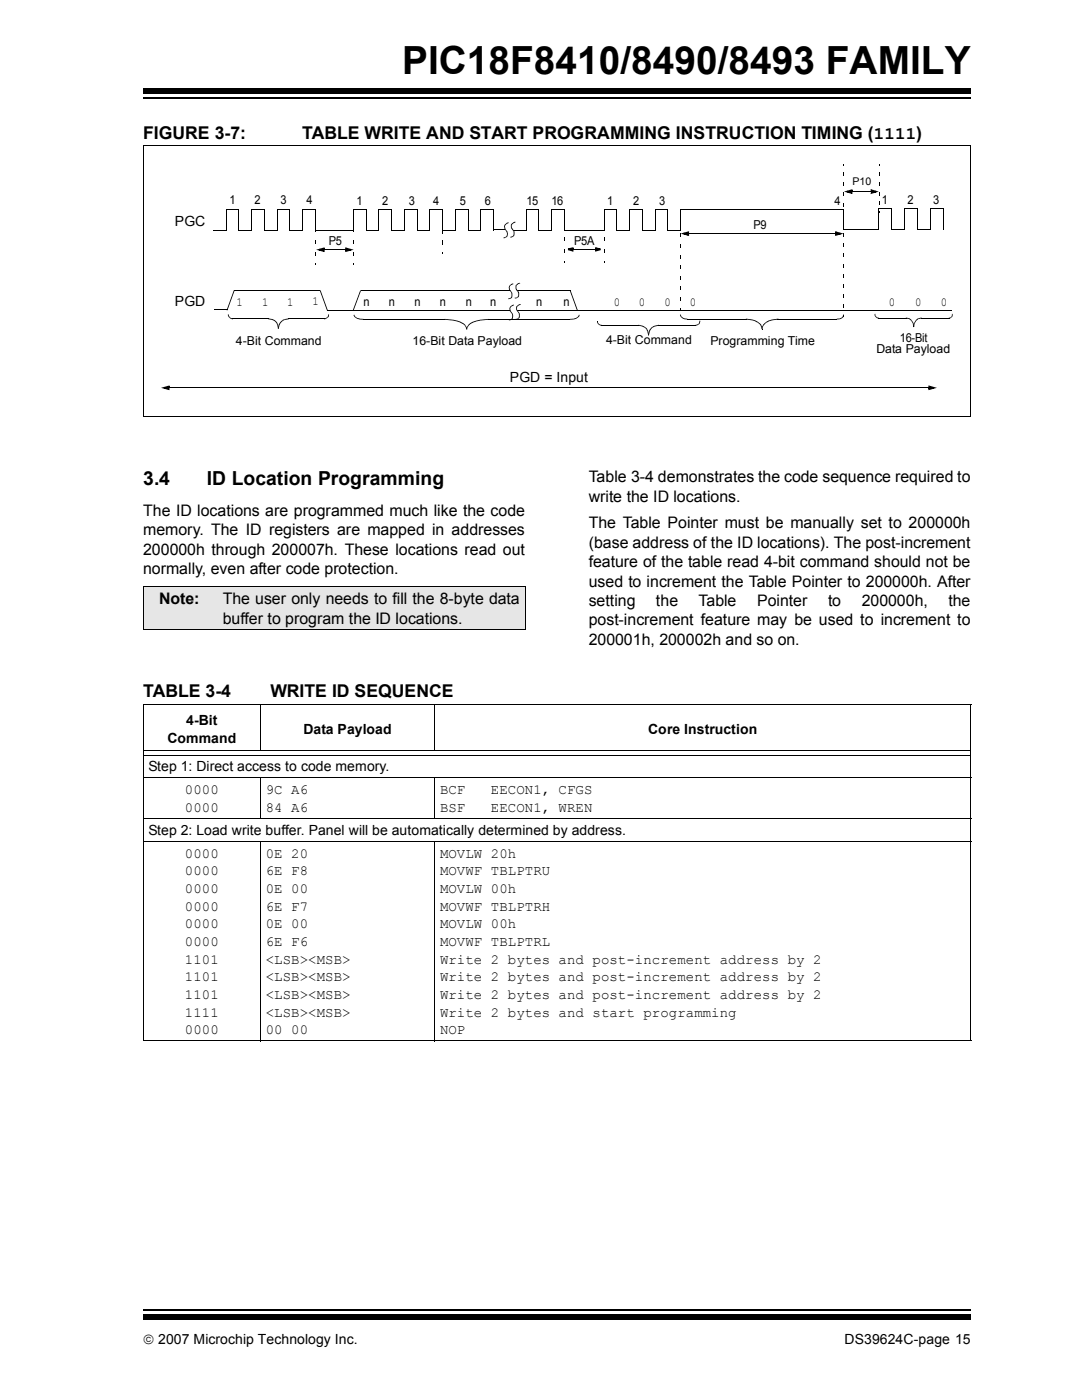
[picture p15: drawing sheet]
<svg xmlns="http://www.w3.org/2000/svg" width="216mm" height="279mm" viewBox="0 0 216 279" stroke-linecap="round" stroke-linejoin="round" font-family="sans-serif">
<defs><g id="words">
<text font-size="7.7" x="80.3" y="14.7">PIC18F8410/8490/8493 FAMILY</text>
<g font-size="3.9">
<text x="28.6" y="96.7">3.4</text>
<text x="41.3" y="96.7">ID Location Programming</text>
</g>
<g font-size="3.5">
<text x="28.6" y="27.7">FIGURE 3-7:</text>
<text x="60.3" y="27.7">TABLE WRITE AND START PROGRAMMING INSTRUCTION TIMING (1111)</text>
<text x="28.6" y="139.2">TABLE 3-4</text>
<text x="54" y="139.2">WRITE ID SEQUENCE</text>
</g>
<g font-size="3.2">
<text x="117.5" y="96.2">Table 3-4 demonstrates the code sequence required to</text>
<text x="117.5" y="100.1">write the ID locations.</text>
<text x="28.6" y="103">The ID locations are programmed much like the code</text>
<text x="28.6" y="106.8">memory. The ID registers are mapped in addresses</text>
<text x="117.5" y="105.4">The Table Pointer must be manually set to 200000h</text>
<text x="28.6" y="110.7">200000h through 200007h. These locations read out</text>
<text x="117.5" y="109.3">(base address of the ID locations). The post-increment</text>
<text x="117.5" y="113.2">feature of the table read 4-bit command should not be</text>
<text x="28.6" y="114.6">normally, even after code protection.</text>
<text x="117.5" y="117.1">used to increment the Table Pointer to 200000h. After</text>
<text x="31.7" y="120.6">Note:</text>
<text x="44.4" y="120.6">The user only needs to fill the 8-byte data</text>
<text x="44.4" y="124.5">buffer to program the ID locations.</text>
<text x="117.5" y="121">setting</text>
<text x="117.5" y="124.8">post-increment feature may be used to increment to</text>
<text x="130.9" y="121">the</text>
<text x="139.4" y="121">Table</text>
<text x="151.1" y="121">Pointer</text>
<text x="165.2" y="121">to</text>
<text x="172" y="121">200000h,</text>
<text x="189.3" y="121">the</text>
<text x="117.5" y="128.7">200001h, 200002h and so on.</text>
</g>
<g font-size="2.8">
<text x="34.9" y="45.1">PGC</text>
<text x="34.9" y="61.1">PGD</text>
<text x="101.7" y="76.2">PGD = Input</text>
<text x="33.4" y="148.2">Command</text>
<text x="37.2" y="144.7">4-Bit</text>
<text x="60.5" y="146.5">Data Payload</text>
<text x="129.3" y="146.5">Core Instruction</text>
<text x="29.6" y="153.9">Step 1: Direct access to code memory.</text>
<text x="36.9" y="158.5">0000</text>
<text x="36.9" y="162">0000</text>
<text x="53" y="158.5">9C A6</text>
<text x="53" y="162">84 A6</text>
<text x="87.8" y="158.5">BCF</text>
<text x="87.8" y="162">BSF</text>
<text x="98" y="158.5">EECON1, CFGS</text>
<text x="98" y="162">EECON1, WREN</text>
<text x="29.6" y="166.6">Step 2: Load write buffer. Panel will be automatically determined by address.</text>
<text x="36.9" y="171.2">0000</text>
<text x="53" y="171.2">0E 20</text>
<text x="87.8" y="171.2">MOVLW 20h</text>
<text x="36.9" y="174.7">0000</text>
<text x="36.9" y="178.2">0000</text>
<text x="53" y="174.7">6E F8</text>
<text x="53" y="178.2">0E 00</text>
<text x="87.8" y="174.7">MOVWF TBLPTRU</text>
<text x="87.8" y="178.2">MOVLW 00h</text>
<text x="36.9" y="181.8">0000</text>
<text x="36.9" y="185.3">0000</text>
<text x="53" y="181.8">6E F7</text>
<text x="53" y="185.3">0E 00</text>
<text x="87.8" y="181.8">MOVWF TBLPTRH</text>
<text x="87.8" y="185.3">MOVLW 00h</text>
<text x="36.9" y="188.8">0000</text>
<text x="53" y="188.8">6E F6</text>
<text x="87.8" y="188.8">MOVWF TBLPTRL</text>
<text x="36.9" y="192.3">1101</text>
<text x="36.9" y="195.8">1101</text>
<text x="53" y="192.3">&lt;LSB&gt;&lt;MSB&gt;</text>
<text x="53" y="195.8">&lt;LSB&gt;&lt;MSB&gt;</text>
<text x="87.8" y="192.3">Write 2 bytes and post-increment address by 2</text>
<text x="87.8" y="195.8">Write 2 bytes and post-increment address by 2</text>
<text x="36.9" y="199.4">1101</text>
<text x="36.9" y="202.9">1111</text>
<text x="53" y="199.4">&lt;LSB&gt;&lt;MSB&gt;</text>
<text x="53" y="202.9">&lt;LSB&gt;&lt;MSB&gt;</text>
<text x="87.8" y="199.4">Write 2 bytes and post-increment address by 2</text>
<text x="87.8" y="202.9">Write 2 bytes and start programming</text>
<text x="36.9" y="206.4">0000</text>
<text x="53" y="206.4">00 00</text>
<text x="87.8" y="206.4">NOP</text>
<text x="28.6" y="268.2">© 2007 Microchip Technology Inc.</text>
<text x="168.5" y="268.2">DS39624C-page 15</text>
</g>
<g font-size="2.5">
<text x="45.8" y="40.7">1</text>
<text x="50.8" y="40.7">2</text>
<text x="56" y="40.7">3</text>
<text x="61.1" y="40.7">4</text>
<text x="71.2" y="40.8">1</text>
<text x="76.3" y="40.8">2</text>
<text x="81.6" y="40.8">3</text>
<text x="86.4" y="40.8">4</text>
<text x="91.7" y="40.8">5</text>
<text x="96.8" y="40.8">6</text>
<text x="105.1" y="40.8">15</text>
<text x="110" y="40.8">16</text>
<text x="121.2" y="41">1</text>
<text x="126.3" y="41">2</text>
<text x="131.5" y="41">3</text>
<text x="166.5" y="41">4</text>
<text x="176" y="40.8">1</text>
<text x="181.1" y="40.8">2</text>
<text x="186.2" y="40.8">3</text>
<text x="150.3" y="45.7">P9</text>
<text x="65.6" y="48.9">P5</text>
<text x="114.6" y="48.8">P5A</text>
<text x="47.2" y="61.1">1</text>
<text x="52.3" y="61.1">1</text>
<text x="57.3" y="61">1</text>
<text x="62.4" y="60.9">1</text>
<text x="72.6" y="61">n</text>
<text x="77.6" y="61">n</text>
<text x="82.7" y="61">n</text>
<text x="87.8" y="61">n</text>
<text x="92.9" y="61.1">n</text>
<text x="97.8" y="61.1">n</text>
<text x="107" y="61.1">n</text>
<text x="112.4" y="61.1">n</text>
<text x="122.5" y="61">0</text>
<text x="127.5" y="61">0</text>
<text x="132.6" y="61">0</text>
<text x="137.6" y="61">0</text>
<text x="177.4" y="61.1">0</text>
<text x="182.6" y="61.1">0</text>
<text x="187.7" y="61.1">0</text>
<text x="47.1" y="68.8">4-Bit Command</text>
<text x="82.3" y="68.8">16-Bit Data Payload</text>
<text x="120.9" y="68.7">4-Bit Command</text>
<text x="141.8" y="68.8">Programming Time</text>
<text x="174.9" y="70.5">Data Payload</text>
<text x="179.5" y="68.2">16-Bit</text>
</g>
<text font-size="2.1" x="170.1" y="37">P10</text>
</g></defs>
<path d="M28.6 261.4h165.1" fill="none" stroke="#000" stroke-width=".34"/>
<path d="M28.6 262.4h165.1v1.1h-165.1z" fill="#000"/>
<path d="M28.6 17.3h165.1v5.4h-165.1z" fill="#fff"/>
<path d="M28.6 19.6h165.1" fill="none" stroke="#000" stroke-width=".34"/>
<g fill="#000">
<path d="M28.6 17.7h165.1v1.1h-165.1zM168.2 38.5h.2v.6h-.2zM168.2 36.4h.2v.7h-.2zM168.2 34.4h.2v.7h-.2zM168.2 32.7h.2v.3h-.2zM169.8 38h.3v.2h-.3zM168.4 38.2l1.7-.4-.1 .4-.9 .2-.1-.3 1 .2-.1 .4-.1-.5h.3v.5zM173.7 37.7l1.6 .5-1.6 .5 .2-.4 .8-.2 .1 .3-.9-.2v-.4l.2 .4h-.4zM173.7 38.2h.4v.3h-.4zM175.3 38.3h.2v.7h-.2zM175.3 36.4h.2v.6h-.2zM175.3 34.4h.2v.7h-.2z"/>
<path d="M175.3 32.8h.2v.3h-.2zM63.8 58l.2-.1 1.4 4h-.2zM88.3 50.4h.1v.4h-.1zM88.3 48.1h.1v.8h-.1zM88.3 45.7h.1v.8h-.1zM88.3 43.8h.1v.4h-.1zM112.5 52h.2v.4h-.2zM112.5 49.7h.2v.8h-.2zM112.5 47.4h.2v.7h-.2zM112.5 45.5h.2v.3h-.2zM113.7 57.9h.1l1.5 4h-.2zM114.1 49.5h.3v.3h-.3z"/>
<path d="M113.3 49.6l1.1-.3-.1 .4-.9 .2v-.3l.9 .2-.1 .4-.1-.4h.3v.4l-1.1-.3zM118.7 49.3l1.1 .3v.3l-1.1 .3 .2-.4 .9-.2v.3l-.9-.2 .1-.3 .1 .4h-.4zM118.7 49.8h.4v.2h-.4zM120.5 52h.1v.4h-.1zM120.5 49.7h.1v.8h-.1zM120.5 47.4h.1v.7h-.1zM120.5 45.5h.1v.3h-.1zM135.7 57.2h.2v.7h-.2zM135.7 55.1h.2v.7h-.2zM135.7 53h.2v.7h-.2zM135.7 50.9h.2v.7h-.2zM135.7 48.7h.2v.8h-.2z"/>
<path d="M135.7 46.6h.2v.7h-.2zM135.7 44.5h.2v.7h-.2zM135.7 42.7h.2v.4h-.2zM137.2 46.4h.3v.2h-.3zM135.8 46.6l1.7-.4-.1 .3-.9 .3-.1-.3 1 .2-.1 .3-.1-.4h.3v.5zM166.6 46.2l1.7 .4-1.7 .5 .2-.4 .8-.2 .1 .3-.9-.3v-.3l.2 .4h-.4zM166.6 46.6h.4v.3h-.4zM168.2 58.7h.2v.7h-.2zM168.2 56.7h.2v.7h-.2zM168.2 54.7h.2v.7h-.2zM168.2 52.7h.2v.7h-.2zM168.2 50.6h.2v.7h-.2z"/>
<path d="M168.2 48.6h.2v.7h-.2zM168.2 46.6h.2v.7h-.2zM168.2 44.5h.2v.7h-.2zM168.2 42.5h.2v.7h-.2zM168.2 40.5h.2v.7h-.2zM175.3 42.2h.2v.4h-.2zM175.3 40.3h.2v.6h-.2zM33.5 77.1h.3v.3h-.3zM32.1 77.4l1.7-.5-.1 .4-.9 .3-.1-.4 1 .3-.1 .3-.1-.4h.3v.5zM46.7 57.9l.1 .1-1.4 3.9h-.2zM71.9 57.9l.2 .1-1.5 3.9h-.2zM135.7 61.4h.2v.4h-.2z"/>
<path d="M135.7 59.3h.2v.7h-.2zM168.2 62.8h.2v.4h-.2zM168.2 60.8h.2v.6h-.2zM185.3 76.9l1.6 .5-1.6 .5 .1-.4 .9-.3 .1 .4-1-.3 .1-.3 .1 .4h-.3zM185.3 77.4h.3v.3h-.3z"/>
</g>
<g fill="none" stroke="#000" stroke-width=".2">
<path d="M170.1 38.2h3.6M42.6 46h2.5v-4.2h2.6v4.2h2.5v-4.2h2.5v4.2h2.6v-4.2h2.5v4.2h2.6v-4.2h2.5v4.2h7.6v-4.2h2.6v4.2h2.5v-4.2h2.5v4.2h2.6v-4.2h2.5v4.2h2.6v-4.2h2.5v4.2h2.5v-4.2h2.6v4.2h2.5v-4.2h2.6v4.2M46.8 58.1h17.1M72 57.9h41.8M102.4 46h2.6v-4.2h2.5v4.2h2.6v-4.2h2.5v4.2M112.7 46h7.9v-4.2h2.5v4.2h2.5v-4.2h2.6v4.2h2.5v-4.2h2.6v4.2h2.6M114.4 49.8h4.3M135.8 41.7v4.3M135.8 41.8h32.6M137.5 46.6h29.1M168.3 41.8v4h7.1v-4.2h2.5v4.2M33.8 77.4h151.5"/>
<path d="M42.8 61.9h2.7M65.3 61.9h112.4"/>
</g>
<path d="M169 38.2l.9-.2v.5zM173.9 38l.9 .2-.9 .3zM113.4 49.8l.9-.3v.5zM118.9 49.5l.9 .3-.9 .2zM136.4 46.6l.9-.2v.5zM166.8 46.4l.9 .2-.9 .3zM32.8 77.4l.9-.3v.6zM185.4 77.1l.9 .3-.9 .3z" fill="#000"/>
<path d="M100.9 44.8l.3-.2h.9a1.18 1.18 0 0 0 .3 1.4l.2 .5-.1 .5-.2 .2-.4 .1h-.9a1.09 1.09 0 0 0-.2-1.7l-.1-.3z" fill-rule="evenodd" fill="#fff"/>
<g fill="#000">
<path d="M100.5 47.4l.1 .2zM100.5 47.4l.3-.1v.2l-.2 .1zM100.8 47.3l.2-.1v.1l-.2 .2zM101.3 44.4l.2 .1zM101 44.5l.3-.1 .1 .1-.6 .4v.7a1.25 1.25 0 0 1 .2 1.7v-.1l.2-.5-.2-.5a.98 .98 0 0 1 0-1.7zM101.8 47.3l.1 .1zM101.9 47.3l.2-.1 .1 .1-.3 .1zM102.1 47.2l.2-.1 .1 .1-.2 .1zM102.7 44.3l.2 .1zM102 44.8l.7-.5 .1 .1-.7 .5v.6a1.25 1.25 0 0 1 .3 1.7l-.1-.1 .2-.2v-.7l-.5-.6zM135.7 62.8h.1zM135.7 62.9l.1-.1 .2 .4h-.2z"/>
<path d="M135.8 63.2l.2-.1 .3 .3-.2 .1zM137.2 63.6v.2zM136.2 63.4l1 .2v.2l-1-.2zM148.8 63.6l.1 .2zM148.9 63.6a3.8 3.8 0 0 1 3 1.2l-.2 .1-1-.8-1.8-.3zM151.7 64.9l.2-.1 .2 .4-.2 .1zM152 65.6l.1 .1zM152.6 64.5l.9-.6v.2l-.8 .5-.5 .6-.1 .4h-.1v-.4zM151.9 65.2h.2v.4h-.1zM152 65.6h.1zM153.5 63.9l.5-.1 .1 .1-.6 .2zM154 63.8l1.2-.2 .1 .2-1.2 .1z"/>
<path d="M155.2 63.6l.2 .2zM166.9 63.6l.1 .2zM167 63.6h.5v.1l-.5 .1zM167.5 63.6l.4-.2 .1 .2-.4 .1zM168.2 62.8l.2 .1zM168.2 62.8l.2 .1-.1 .4-.3 .3-.1-.2 .3-.3z"/>
</g>
<path d="M98.5 45.7h2.3M178 45.8h2.5v-4.2h2.5v4.2M137.1 63.7h11.8M155.2 63.7h11.8M177.3 61.9h12.6" fill="none" stroke="#000" stroke-width=".2"/>
<path d="M101.8 57l.3-.2h.9a1.11 1.11 0 0 0 .4 1.4l.1 .5-.1 .4-.2 .2-.3 .2h-1a1.09 1.09 0 0 0-.2-1.7l-.1-.3z" fill-rule="evenodd" fill="#fff"/>
<path d="M101.4 59.5l.1 .2zM101.5 59.5h.2l.1 .2h-.3zM101.7 59.5l.2-.1 .1 .1-.2 .2zM102.3 56.6l.1 .1zM101.8 56.9l.5-.3 .1 .1-.6 .4-.1 .7a1.19 1.19 0 0 1 .3 1.7l.1-1-.5-.6-.1-.5zM102.7 59.4l.1 .2zM102.8 59.4h.2l.1 .1-.3 .1zM103 59.4l.3-.2v.2l-.2 .1zM103.7 56.4l.1 .2zM102.9 56.9l.4-.4 .4-.1v.2l-.7 .4 .1 .6a1.19 1.19 0 0 1 .2 1.8l.1-.9-.5-.8z" fill="#000"/>
<path d="M102 61.2l.2-.2 1 .1a1.11 1.11 0 0 0 .3 1.3l.1 .5-.1 .4-.2 .3-.3 .1h-.9a1.09 1.09 0 0 0-.3-1.7v-.3z" fill-rule="evenodd" fill="#fff"/>
<g fill="#000">
<path d="M62.9 52.5h.1v.4h-.1zM62.9 50.2h.1v.8h-.1zM62.9 47.9h.1v.8h-.1zM62.9 45.9h.1v.4h-.1zM64.4 49.6h.4v.2h-.4zM63.1 49.8l1.7-.4-.2 .4-.8 .2-.1-.3 .9 .2v.4l-.2-.5h.4v.5zM68.9 49.4l1.7 .4-1.7 .5 .1-.4 .9-.2 .1 .3-1-.2 .1-.4 .1 .4h-.3zM68.9 49.8h.3v.3h-.3zM70.5 52.5h.2v.4h-.2zM70.5 50.2h.2v.8h-.2zM70.5 47.9h.2v.8h-.2zM70.5 45.9h.2v.4h-.2z"/>
<path d="M45.5 62.8l.1-.1zM45.5 62.8h.1l.1 .3h-.2zM45.5 63.1l.2-.1 .2 .3-.1 .1zM46.4 63.6v.1zM45.8 63.3l.6 .3v.1l-.6-.3zM53.6 63.6v.1zM53.6 63.6l1.2 .3 .5 .5-.1 .1-.8-.6-.8-.2zM55.2 64.5l.1-.1 .2 .4-.2 .1zM55.5 65.5l.1 .1zM56.1 64.1l.3-.2 .1 .1-.7 .8-.2 .7h-.1a1.93 1.93 0 0 1 .6-1.4zM55.3 64.8h.2l.1 .7h-.1zM55.5 65.5h.1z"/>
<path d="M56.4 63.9l.3-.2 .1 .2-.3 .1zM56.8 63.7l.7-.1 .1 .1-.8 .2zM57.5 63.6l.2 .1zM64.6 63.6l.2 .1zM64.7 63.6l.4-.1v.1l-.3 .1zM65 63.5l.3-.2 .1 .1-.3 .2zM65.5 62.7l.2 .1zM65.5 62.8h.2l-.1 .4-.2 .2-.1-.1zM70.5 62.9h.2zM70.6 63l.1-.1 .2 .3-.2 .1zM70.7 63.3l.1-.2 .4 .3v.2zM72.6 63.6v.2z"/>
<path d="M71.2 63.4l1.4 .2v.2l-1.4-.2zM88.6 63.6l.1 .2zM88.7 63.6l2.5 .4 1.3 .5 .3 .4-.1 .1-.4-.4-1.1-.5-2.5-.3zM92.7 65l.1-.1 .3 .3-.1 .1zM93 65.6l.2 .2zM93.4 64.8l1-.6 .6-.2 .1 .1-1.2 .5-.6 .7-.1 .4-.2-.1zM92.9 65.3l.2-.1 .1 .4-.2 .1zM93 65.7h.2zM95 64l.8-.2v.2l-.7 .1zM95.8 63.8l1.7-.2v.2l-1.7 .2zM97.5 63.6l.1 .2zM101.5 63.8l.1 .1z"/>
<path d="M101.6 63.8l.3-.1v.2h-.3zM101.9 63.7l.1-.1 .1 .2-.2 .1zM102.4 60.8l.2 .1zM101.9 61.1l.5-.3 .1 .2-.6 .4v.6a1.16 1.16 0 0 1 .2 1.8l.1-1.1a1.19 1.19 0 0 1-.4-1.4zM102.9 63.6l.1 .2zM103 63.6h.2l.1 .2h-.3zM103.2 63.6l.2-.1 .1 .1-.2 .2zM103.8 60.7l.1 .1zM103 61.1l.8-.4v.1l-.6 .4v.7a1.2 1.2 0 0 1 .3 1.7v-1l-.5-.7zM113.6 63.6l.1 .2zM113.7 63.6h.7v.2h-.7zM114.4 63.6l.6-.2 .1 .2-.6 .2z"/>
<path d="M115.5 62.8l.2 .2zM115.5 62.9l.2 .1-.2 .3-.4 .3-.1-.2 .4-.3zM119.1 64l.2 .1zM119.1 64.1h.2v.3h-.1zM119.2 64.4h.1l.2 .3h-.1zM120.1 64.8v.2zM119.5 64.6l.6 .2v.2l-.7-.3zM127.4 64.8v.2zM127.5 64.8l1.1 .4 .6 .5-.2 .1-.5-.5-1.1-.3zM129 65.8l.2-.1 .1 .4h-.1zM129.3 66.8l.2 .1zM130 65.4l.3-.2v.1l-.6 .8-.2 .8-.2-.1a1.93 1.93 0 0 1 .7-1.4z"/>
<path d="M129.2 66.1h.1l.2 .7-.2 .1zM129.3 66.9l.2-.1zM130.3 65.2l.3-.2 .1 .2-.4 .1zM130.6 65l.8-.2v.2l-.7 .2zM131.4 64.8l.1 .2zM138.7 64.8l.1 .2zM138.8 64.8h.3v.2h-.3zM139.1 64.8l.3-.2v.1l-.3 .3zM139.6 64l.1 .1zM139.6 64.1h.1l-.3 .6v-.1zM174.5 62.7l.2-.1zM174.5 62.8l.2-.1v.3h-.2z"/>
<path d="M174.5 63h.2l.2 .2-.1 .1zM175.3 63.4v.2zM174.8 63.2l.5 .2v.2l-.5-.3zM180.8 63.4v.2zM180.8 63.4a1.2 1.2 0 0 1 1.1 .5l-.1 .1-.4-.4h-.6zM181.8 64l.1-.1 .4 .6-.1 .1zM182.2 65.2l.2 .1zM182.7 63.9l.1 .1-.3 .5-.1 .7h-.2l.1-.7zM182.1 64.5h.2l.1 .7h-.2zM182.2 65.2h.2zM182.7 63.9l.5-.4 .1 .1-.5 .4zM183.2 63.5l.6-.1 .1 .2-.6 .1z"/>
<path d="M183.8 63.4l.1 .2zM189.3 63.4l.1 .2zM189.4 63.4l.3-.1v.2l-.3 .1zM189.6 63.3l.2-.1 .1 .1-.2 .2zM189.9 62.6l.2 .2zM189.9 62.7l.2 .1-.2 .5z"/>
</g>
<g fill="none" stroke="#000" stroke-width=".2">
<path d="M28.7 29h165M28.7 28.9v54.2M193.6 29v54.2M64.8 49.8h4.1M183.1 45.8h2.5v-4.2h2.6v4.2M46.3 63.6h7.4M57.4 63.6h7.4M72.5 63.7h16.2M97.5 63.7h16.3M120 64.9h7.5M131.4 64.9h7.5M175.2 63.5h5.6"/>
<path d="M183.8 63.5h5.7M28.6 83.1h165"/>
</g>
<path d="M63.7 49.8l.9-.2v.5zM69 49.6l.9 .2-.9 .3z" fill="#000"/>
<path d="M28.6 117.1h76.2v8.4h-76.2z" fill="#e6e6e6"/>
<g fill="none" stroke="#000" stroke-width=".2">
<path d="M28.5 117.1h76.4M28.6 117.2v8.2M104.8 117.2v8.2M28.5 125.5h76.4M28.5 140.7h165.3M28.5 155.2h165.3M28.6 140.8v66.9M28.7 149.8h164.9M28.7 150.7h164.9M52 140.6v9.1M52 155.1v8.3M86.7 140.6v9.1"/>
<path d="M86.7 155.1v8.3M193.7 140.8v66.9M28.5 163.3h165.3M28.5 167.9h165.3M52 167.8v40M86.7 167.8v40M28.5 207.7h165.3"/>
</g>
<use href="#words"/>
</svg>
